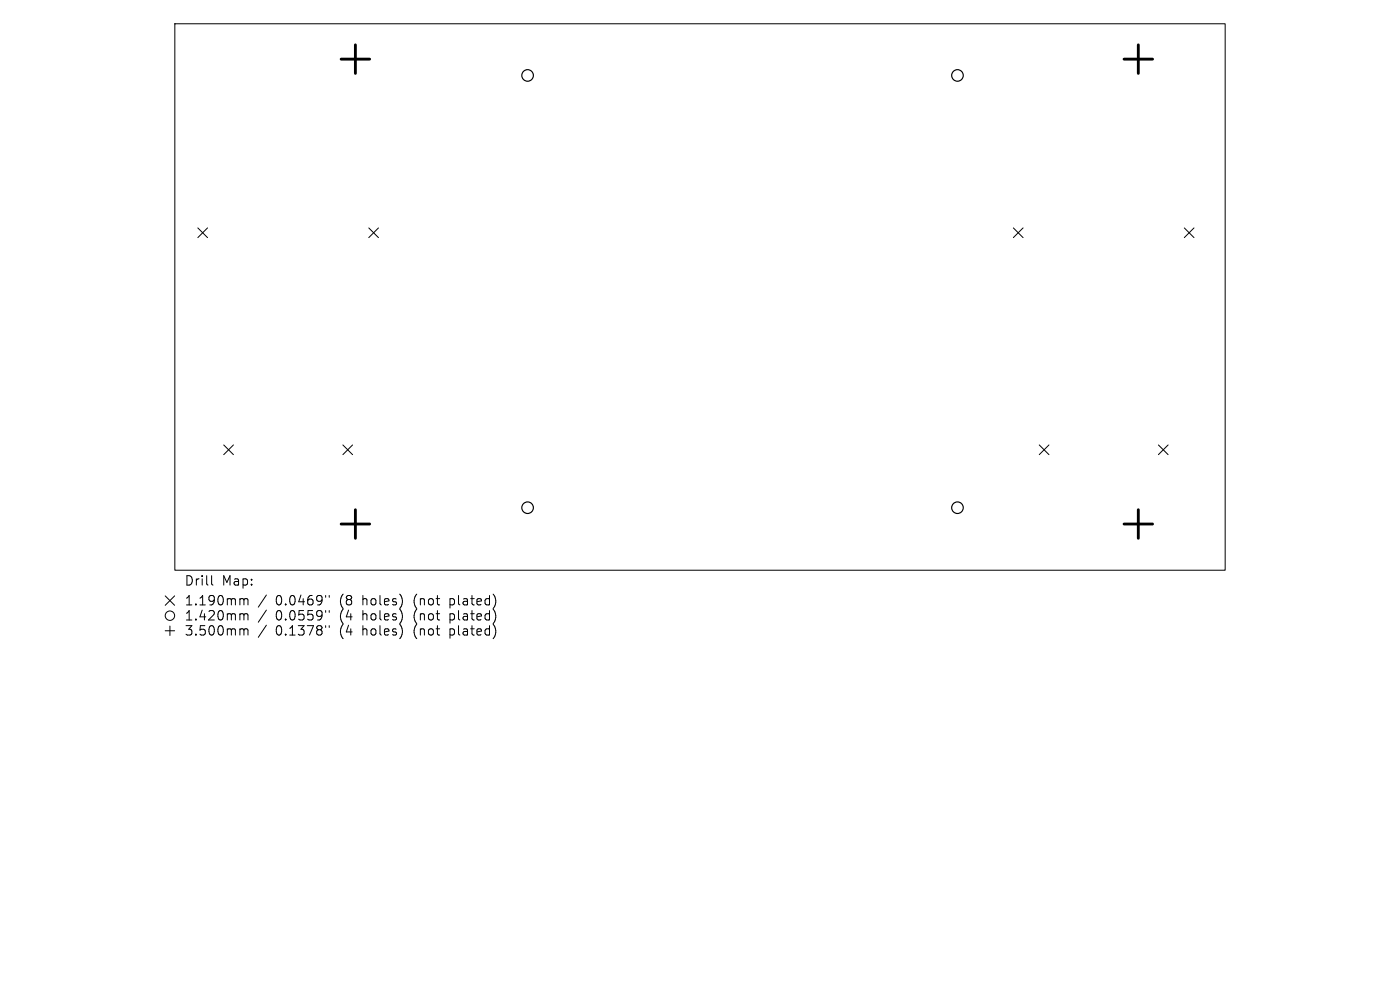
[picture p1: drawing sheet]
<svg xmlns="http://www.w3.org/2000/svg" width="297mm" height="210mm" viewBox="0 0 297 210" stroke-linecap="round" stroke-linejoin="round" font-family="sans-serif">
<defs><g id="words">
<g font-size="2.8">
<text x="39" y="124.5">Drill</text>
<text x="47.1" y="124.5">Map:</text>
<text x="39" y="128.7">1.190mm</text>
<text x="39" y="131.9">1.420mm</text>
<text x="58.5" y="128.7">0.0469&quot;</text>
<text x="58.5" y="131.9">0.0559&quot;</text>
<text x="72.2" y="128.7">(8</text>
<text x="72.2" y="131.9">(4</text>
<text x="77.2" y="128.7">holes)</text>
<text x="77.2" y="131.9">holes)</text>
<text x="88.2" y="128.7">(not</text>
<text x="88.2" y="131.9">(not</text>
<text x="96.1" y="128.7">plated)</text>
<text x="96.1" y="131.9">plated)</text>
<text x="39" y="135.1">3.500mm</text>
<text x="58.5" y="135.1">0.1378&quot;</text>
<text x="72.2" y="135.1">(4</text>
<text x="77.2" y="135.1">holes)</text>
<text x="88.2" y="135.1">(not</text>
<text x="96.1" y="135.1">plated)</text>
</g>
</g></defs>
<g fill="none" stroke="#000" stroke-width=".21">
<path d="M37.1 5h222.8v116h-222.8zM42 48.3l2 2.1M44 48.3l-2 2.1M78.2 48.3l2.1 2.1M80.3 48.3l-2.1 2.1M215 48.3l2 2.1M217 48.3l-2 2.1M251.2 48.3l2.1 2.1M253.3 48.3l-2.1 2.1M47.5 94.4l2 2M49.5 94.4l-2 2M72.7 94.4l2.1 2"/>
<path d="M74.8 94.4l-2.1 2M220.5 94.4l2 2M222.5 94.4l-2 2M245.8 94.4l2 2M247.8 94.4l-2 2M35 126.4l2 2M35 133.8h2M36 132.8v2M37 126.4l-2 2M44.9 122.1v1.7l.3 .3M51.2 127l.5 .1v.2M51.2 130.2h.3l.2 .3"/>
<path d="M51.2 133.4h.3l.2 .3M51.7 127.3l.3-.3 .5 .1 .1 1.2M51.7 127.3v1M51.7 130.5v1M51.7 133.7v1M51.7 130.5l.3-.3 .5 .1 .1 1.2M51.7 133.7l.3-.3 .5 .1 .1 1.2M56.5 126.2l-1.7 2.6M56.5 129.4l-1.7 2.6M56.5 132.6l-1.7 2.6M69.1 126.3v.4M69.1 129.5v.4"/>
<path d="M69.1 132.7v.4M69.8 126.3v.4M69.8 129.5v.4M69.8 132.7v.4"/>
<circle cx="36" cy="130.6" r="1"/>
</g>
<g fill="none" stroke="#000" stroke-width=".25">
<circle cx="111.9" cy="16" r="1.23"/>
<circle cx="203.1" cy="16" r="1.23"/>
<circle cx="111.9" cy="107.7" r="1.23"/>
<circle cx="203.1" cy="107.7" r="1.23"/>
</g>
<path d="M72.4 12.5h6M75.4 9.5v6.1M238.5 12.5h6M241.5 9.5v6.1M72.4 111.2h6M75.4 108.1v6.1M238.5 111.2h6M241.5 108.1v6.1" fill="none" stroke="#000" stroke-width=".61"/>
<use href="#words"/>
</svg>
